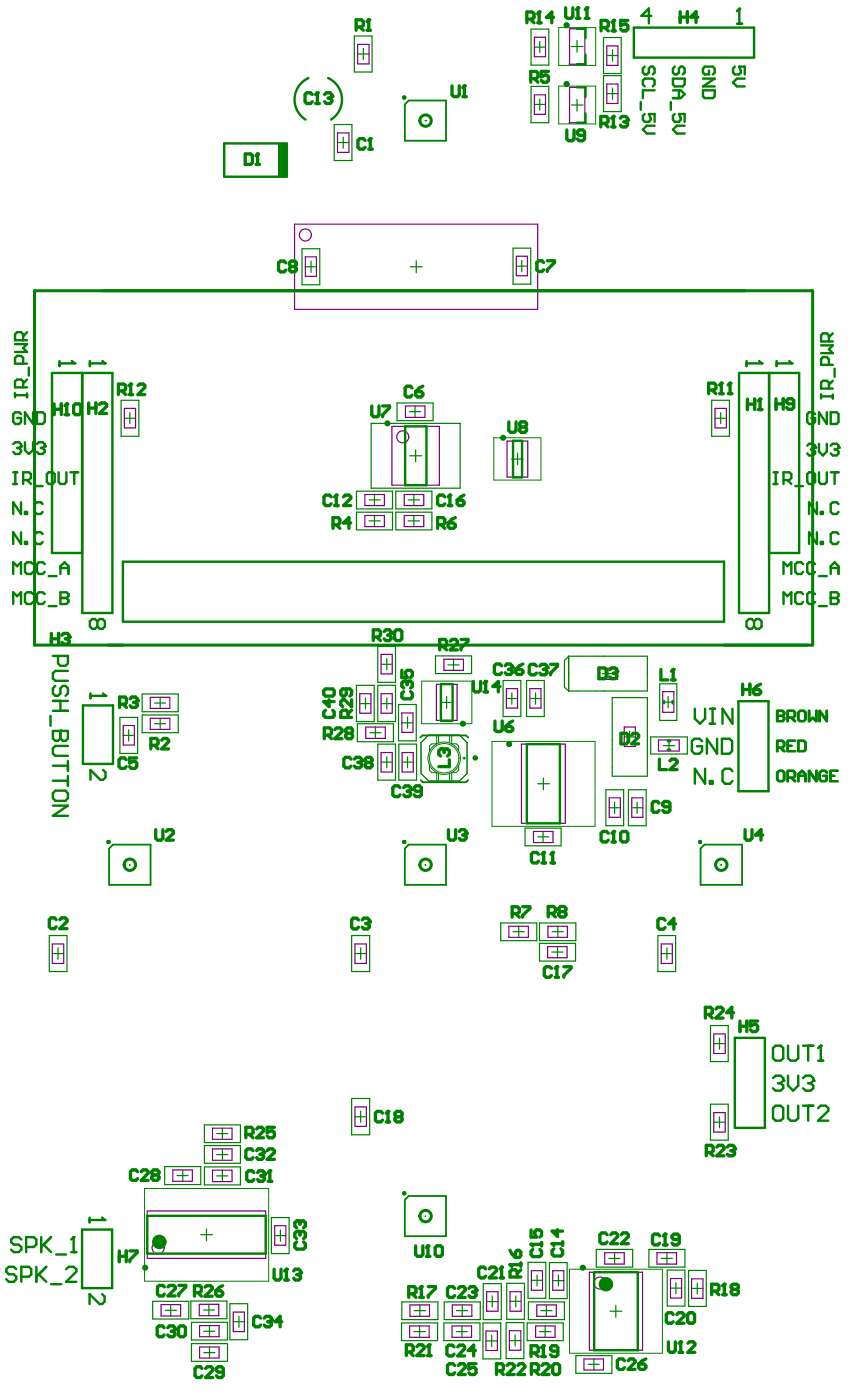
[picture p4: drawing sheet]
<svg xmlns="http://www.w3.org/2000/svg" width="240mm" height="393mm" viewBox="0 0 240 393" stroke-linecap="round" stroke-linejoin="round" font-family="sans-serif">
<g fill="none" stroke="#008000" stroke-width=".34">
<path d="M99.4 10.1h5v10.1h-5zM100.3 15.2h3.2M101.9 13.6v3.2M149 8.2h4.9v10.1h-4.9zM149.9 13.2h3.1M151.4 11.6v3.1M160.3 13.1h3.2M161.9 11.4v3.3M169.3 10.5h4.9v10.1h-4.9zM170.2 15.6h3.1M171.8 14v3.2M93.7 35h5v10.1h-5z"/>
<path d="M96.3 38.5v3.1M149 24.3h4.9v10.2h-4.9zM149.9 29.3h3.1M151.4 27.8v3.1M160.3 29.5h3.2M161.9 27.9v3.3M169.3 21.2h4.9v10.1h-4.9zM170.2 26.3h3.1M171.8 24.7v3.2M94.7 40h3.2M84.7 69.8h5v10.1h-5zM85.6 74.9h3.2"/>
<path d="M87.2 73.3v3.2M115.1 74.9h3.3M116.8 73.2v3.4M143.9 69.7h5v10.1h-5zM144.8 74.7h3.1M146.3 73.1v3.2M34 112.4h4.9v10.1h-4.9zM34.9 117.4h3.1M36.4 115.8v3.1M104.1 118.8h25v18.2h-25zM111.4 113.1h10.1v5h-10.1zM114.8 115.6h3.2"/>
<path d="M116.4 114v3.2M199.6 112.4h5v10.1h-5zM200.5 117.4h3.3M202.1 115.8v3.1M100 137.9h10.1v5h-10.1zM105 138.8v3.1M111 137.9h10.1v5h-10.1zM114.9 127.9h3.4M116.1 138.8v3.1M116.6 126.3v3.3M143.5 128.9h3.3M145.2 127.2v3.3"/>
<path d="M100 143.8h10.1v4.9h-10.1zM103.5 146.2h3.1M103.5 140.3h3.1M105 144.7v3.1M111 143.8h10.1v4.9h-10.1zM114.5 146.2h3.2M114.5 140.3h3.2M116.1 144.7v3.1M39.9 194.8h10.1v5h-10.1zM43.3 197.3h3.1M44.9 195.7v3.2M100 192.4h5v10.2h-5z"/>
<path d="M100.9 197.5h3.1M102.5 195.9v3.1M106 192.4h4.9v10.2h-4.9zM106 181.4h4.9v10.1h-4.9zM106.9 197.5h3.1M106.9 186.5h3.1M108.5 184.9v3.1M108.5 195.9v3.1M111.8 197.8h5v10.2h-5zM122.1 184.1h10.2v5h-10.2zM123.7 197.2h3.3M125.3 195.5v3.4"/>
<path d="M125.6 186.6h3.2M127.2 185v3.2M141.1 191h5v10.1h-5zM142 196.1h3.2M143.6 194.5v3.2M147.7 191h5v10.1h-5zM148.6 196.1h3.1M150.2 194.5v3.2M159.5 184.2h22.1v9.8h-22.1M159.5 184.2v9.8M159.5 184.2l-1.2 1.2v7.5l1.2 1.1M168.9 189.1h3.2"/>
<path d="M170.5 187.6v3.1M171.7 195.8h9.9v22.1h-9.9zM185 192h4.8v10.2h-4.8zM185.9 197.1h3.1M187.4 195.5v3.2M33.6 201.4h5v10.1h-5zM34.6 206.4h3.1M36.1 204.8v3.2M39.9 200.7h10.1v5h-10.1zM43.3 203.2h3.1M44.9 201.6v3.2M100.2 203.2h10.1v5h-10.1z"/>
<path d="M103.8 205.7h3.1M105.3 204.1v3.2M106 208.9h4.9v10.1h-4.9zM106.9 213.9h3.1M108.5 212.4v3.1M111.9 208.9h4.9v10.1h-4.9zM112.7 202.9h3.1M112.8 213.9h3.1M114.3 201.3v3.1M114.3 212.4v3.1M152.4 218.4v3.3M175.1 206.9h3.1"/>
<path d="M176.6 205.3v3.2M182.5 206.9h10.3v4.8h-10.3zM186 209.3h3.3M187.6 207.7v3.1M147.3 232.5h10.1v4.9h-10.1zM150.8 234.9h3.1M150.8 220h3.3M152.3 233.4v3.1M169.9 221.7h5v10.1h-5zM170.9 226.7h3.1M172.4 225.1v3.2M176.3 221.7h4.9v10.1h-4.9z"/>
<path d="M177.2 226.7h3.1M178.7 225.1v3.2M140.4 259.1h10.2v5h-10.2zM151.3 259.1h10.2v5h-10.2zM13.8 262.6h5v10.1h-5zM14.7 267.7h3.2M16.3 266.1v3.2M98.6 262.6h5.1v10.1h-5.1zM99.6 267.7h3.2M101.2 266.1v3.2M143.9 261.5h3.1M145.5 260v3.1"/>
<path d="M151.3 264.8h10.1v5h-10.1zM154.8 267.3h3.1M154.9 261.5h3.1M156.4 265.7v3.2M156.5 260v3.1M184.5 262.6h5v10.1h-5zM185.5 267.7h3.1M187.1 266.1v3.2M199.3 287.9h5v10.1h-5zM200.2 292.9h3.2M201.8 291.4v3.1M57.3 315.8h10.1v4.9h-10.1z"/>
<path d="M60.8 318.2h3.1M62.4 316.7v3.1M98.6 308.4h5.1v10.1h-5.1zM99.6 313.5h3.2M101.2 311.9v3.1M199.3 310h5v10.1h-5zM200.2 315h3.2M201.8 313.5v3.1M46.2 327.5h10.1v5h-10.1zM49.7 330h3.1M51.3 328.4v3.2M57.3 321.6h10.1v4.9h-10.1z"/>
<path d="M57.3 327.6h10.1v5h-10.1zM60.8 330.1h3.1M60.8 324.1h3.1M62.4 322.5v3.2M62.4 328.5v3.2M56.3 346.6h3.3M57.9 345v3.3M76.1 341.8h5v10.1h-5zM77 346.8h3.2M78.7 345.2v3.2M148.1 354.3h5v10.2h-5zM149 359.4h3.2"/>
<path d="M150.6 357.9v3.1M154.1 354.4h5v10.1h-5zM155 359.5h3.1M156.6 357.9v3.1M167.2 350.7h10.2v5h-10.2zM170.8 353.2h3.1M172.4 351.6v3.2M182 350.7h10.1v5h-10.1zM185.5 353.2h3.1M187.1 351.6v3.2M187.1 356.5h5v10.1h-5zM193.1 356.6h5v10.1h-5z"/>
<path d="M42.8 365.3h10.1v5h-10.1zM46.4 367.8h3.1M47.9 366.2v3.2M53.5 365.2h10.1v5h-10.1zM53.7 371.2h10.1v5h-10.1zM53.7 377.2h10.1v4.9h-10.1zM57.1 367.7h3.1M57.2 379.7h3.1M57.2 373.7h3.1M58.6 366.1v3.2M58.8 372.1v3.1M58.8 378.1v3.1"/>
<path d="M64.5 366h5v10.1h-5zM65.4 371h3.1M67 369.5v3.1M112.6 371.4h10.1v4.9h-10.1zM112.7 365.5h10.1v4.9h-10.1zM116.1 373.8h3.2M116.2 367.9h3.2M117.7 372.2v3.2M117.8 366.3v3.2M124.5 371.4h10.1v4.9h-10.1zM124.6 365.5h10.1v4.9h-10.1zM128 373.8h3.1"/>
<path d="M128.1 367.9h3.1M129.6 372.2v3.2M129.7 366.3v3.2M135.5 371.4h4.9v10.1h-4.9zM135.6 360.3h5v10.1h-5zM136.3 376.4h3.2M136.5 365.4h3.2M137.9 374.8v3.2M138.1 363.8v3.1M142 371.3h4.9v10.1h-4.9zM142.1 360.2h5v10.1h-5zM142.9 376.3h3.2"/>
<path d="M143.1 365.3h3.1M144.5 374.7v3.1M144.7 363.8v3.1M147.9 371.4h10.1v4.9h-10.1zM148.2 365.5h10.1v4.9h-10.1zM151.3 373.8h3.2M151.7 367.9h3.2M152.9 372.2v3.2M153.3 366.3v3.2M171.1 368.1h3.3M172.7 366.4v3.4M188.1 361.6h3.1"/>
<path d="M189.6 360.1v3.1M194 361.7h3.2M195.6 360.2v3.1M161.5 380.5h10.1v5h-10.1zM165 383h3.1M166.6 381.5v3.1"/>
</g>
<g fill="none" stroke="#008000" stroke-width=".28">
<path d="M156.7 7.8h10.4v10.6h-10.4zM156.7 24.2h10.4v10.6h-10.4zM138.5 122.9h13.2v11.9h-13.2zM118.3 191.2h14v12h-14zM217.7 200h.6M217.7 199.9h.6M217.7 199.8h.6M217.7 199.7h2.3M217.7 199.6h2.2M217.7 199.5h2.2M217.8 199.5h2M217.8 199.4h1.9"/>
<path d="M218 199.3h1.5M219.3 199.8h.8M219.4 199.9h.8M219.5 200h.7M220.7 200h.5M220.7 199.9h.5M220.7 199.8h.6M220.7 199.7h2.4M220.7 199.6h2.3M220.7 199.5h2.2M220.8 199.5h2M220.8 199.4h1.9"/>
<path d="M220.9 199.3h1.6M222.4 199.8h.7M222.5 199.9h.7M222.5 200h.7M223.7 200h.6M223.7 199.9h.7M223.8 199.8h.8M223.9 199.7h2.1M224 199.6h1.9M224.1 199.5h1.7M224.2 199.5h1.6M224.2 199.4h1.5"/>
<path d="M224.4 199.3h1.1M225.3 199.8h.8M225.4 199.9h.8M225.5 200h.7M226.7 200h.5M226.7 199.9h.5M226.7 199.8h.5M226.7 199.7h.5M226.7 199.6h.5M226.7 199.5h.5M226.8 199.4h.4M226.9 199.3h.1"/>
<path d="M228.7 200h.5M228.7 199.9h.5M228.7 199.8h.5M228.7 199.7h.5M228.7 199.6h.5M228.7 199.5h.5M228.8 199.4h.4M229 199.3h.1M229.6 200h.9M229.6 199.9h.9M229.6 199.8h.8M229.6 199.7h.7"/>
<path d="M229.6 199.6h.7M229.6 199.5h.6M229.6 199.5h.5M229.7 199.4h.4M229.9 199.3h.1M231.7 200h.5M231.7 199.9h.5M231.7 199.8h.5M231.7 199.7h.5M231.7 199.6h.5M231.7 199.5h.5M231.7 199.4h.5"/>
<path d="M231.9 199.3h.1M118.1 208.5l2.1-2.1h8.7l2.1 2.1v8.6l-2.1 2.1h-8.7l-2.1-2.1zM120.5 214.9v1.3l.6 .7h1.5M122.5 206.4v2.4M122.5 216.8v2.4M122.6 208.8h-1.5l-.6 .6v1.4M123 206.4v2.1M123 217.1v2.1M126.1 206.4v2.1M126.1 217.1v2.1M126.5 208.8h1.5l.6 .6v1.4M126.7 206.4v2.4"/>
<path d="M126.7 216.8v2.4M128.6 214.9v1.3l-.6 .7h-1.4M138 208.1h28.9v23.9h-28.9zM217.7 216.9h.7M217.7 208.8h.6M217.7 208.1h2.3M217.7 218.9h.8M217.7 218.8h.7M217.7 218.7h.6M217.7 218.6h.6M217.7 218.5h.6M217.7 218.4h.6"/>
<path d="M217.7 218.3h.6M217.7 218.2h.6M217.7 218.1h.6M217.7 218h.6M217.7 217.9h.6M217.7 217.8h.6M217.7 217.7h.6M217.7 217.6h.6M217.7 217.5h.6M217.7 217.4h.6M217.7 217.3h.6M217.7 217.2h.6"/>
<path d="M217.7 217.1h.6M217.7 217h.6M217.7 211h.6M217.7 210.9h.6M217.7 210.8h.6M217.7 210.7h.6M217.7 210.6h.6M217.7 210.5h.6M217.7 210.3h.6M217.7 210.2h.6M217.7 210.1h.6M217.7 209.6h.6"/>
<path d="M217.7 209.5h.6M217.7 209.4h.6M217.7 209.3h.6M217.7 209.2h.6M217.7 209.1h.6M217.7 209h.6M217.7 208.9h.6M217.7 208.7h.6M217.7 208.6h.6M217.7 208.5h.6M217.7 208.4h.6M217.7 208.3h.6"/>
<path d="M217.7 208.2h.6M217.7 202.1h.6M217.7 202h.6M217.7 201.9h.6M217.7 201.8h.6M217.7 201.7h.6M217.7 201.6h.6M217.7 201.5h.6M217.7 201.4h.6M217.7 201.3h.6M217.7 201.2h.6M217.7 200.6h.6"/>
<path d="M217.7 200.5h.6M217.7 200.4h.6M217.7 200.3h.6M217.7 200.2h.6M217.7 200.1h.6M217.7 210.1h1.9M217.7 210h2M217.7 209.9h2.1M217.7 209.8h2.2M217.7 209.7h2.2M217.7 209.6h2.3M217.7 208h2.2"/>
<path d="M217.7 202.6h2M217.7 202.5h2.1M217.7 202.4h2.2M217.7 202.3h2.2M217.7 202.2h2.3M217.7 201.1h2.3M217.7 201.1h2.2M217.7 201h2.2M217.7 200.9h2.2M217.7 200.8h2.3M217.7 200.7h2.4M217.7 210.4h.6"/>
<path d="M217.8 219h.8M217.8 216.8h.7M217.8 216.7h.8M217.8 211.1h.5M217.8 207.9h2M217.8 207.8h1.9M217.8 202.7h1.9M217.9 216.6h.8M217.9 219.1h2.2M218 219.2h2M218 216.5h2M218 207.7h1.5"/>
<path d="M218.1 219.2h1.8M218.1 216.5h1.8M218.2 219.3h1.7M218.2 216.4h1.7M218.3 219.4h1.5M218.3 216.3h1.5M218.3 219.5h1.4M218.3 216.2h1.4M218.5 216.1h1M218.8 210.1h.8M218.9 210.2h.8M219 210.3h.8"/>
<path d="M219.1 210.4h.8M219.2 210.5h.7M219.3 210.6h.7M219.3 216.6h.8M219.3 210.7h.8M219.3 208.2h.8M219.3 201.2h.8M219.4 219h.8M219.4 216.7h.8M219.4 210.7h.8M219.4 209.6h.7M219.4 208.3h.8"/>
<path d="M219.4 202.1h.7M219.4 201.3h.8M219.4 200.6h.8M219.5 218.9h.7M219.5 216.8h.7M219.5 210.8h.7M219.5 209.5h.7M219.5 208.4h.7M219.5 202.1h.7M219.5 201.4h.7M219.5 200.5h.7M219.6 216.9h.6"/>
<path d="M219.6 218.8h.6M219.6 210.9h.6M219.6 209.4h.6M219.6 208.5h.6M219.6 202h.6M219.6 201.5h.6M219.6 200h.6M219.7 208.8h.5M219.7 218.7h.5M219.7 218.6h.5M219.7 218.5h.5M219.7 218.4h.5"/>
<path d="M219.7 218.3h.5M219.7 218.2h.5M219.7 218.1h.5M219.7 218h.5M219.7 217.9h.5M219.7 217.8h.5M219.7 217.7h.5M219.7 217.6h.5M219.7 217.5h.5M219.7 217.4h.5M219.7 217.3h.5M219.7 217.2h.5"/>
<path d="M219.7 217.1h.5M219.7 217h.5M219.7 211h.5M219.7 209.3h.5M219.7 209.2h.5M219.7 209.1h.5M219.7 209h.5M219.7 208.9h.5M219.7 208.7h.5M219.7 208.6h.5M219.7 208.5h.5M219.7 201.9h.5"/>
<path d="M219.7 201.8h.5M219.7 201.7h.5M219.7 201.6h.5M219.7 200.5h.5M219.7 200.4h.5M219.7 200.3h.5M219.7 200.2h.5M219.7 200.1h.5M219.8 211.1h.4M220.7 219.2h.5M220.7 216.9h.5M220.7 208.8h.5"/>
<path d="M220.7 208.1h2.4M220.7 219h.5M220.7 218.9h.5M220.7 218.8h.5M220.7 218.7h.5M220.7 218.6h.6M220.7 218.5h2M220.7 218.4h2.1M220.7 218.3h2.2M220.7 218.2h2.3M220.7 218.1h2.4M220.7 218h.5"/>
<path d="M220.7 217.9h.5M220.7 217.8h.5M220.7 217.7h.5M220.7 217.6h.5M220.7 217.5h.5M220.7 217.4h.5M220.7 217.3h.5M220.7 217.2h.5M220.7 217.1h.5M220.7 217h.5M220.7 216.8h.5M220.7 216.7h.5"/>
<path d="M220.7 216.6h.6M220.7 211h2.5M220.7 210.9h2.5M220.7 210.8h2.5M220.7 210.7h2.5M220.7 210.7h2.4M220.7 210.6h.5M220.7 210.5h.5M220.7 210.3h.5M220.7 210.2h.5M220.7 210.1h.5M220.7 209.6h1.4"/>
<path d="M220.7 209.5h1.5M220.7 209.4h1.5M220.7 209.3h1.5M220.7 209.2h1.5M220.7 209.1h1.3M220.7 209.1h.5M220.7 209h.5M220.7 208.9h.5M220.7 208.7h.5M220.7 208.6h.5M220.7 208.5h.5M220.7 208.4h.5"/>
<path d="M220.7 208.3h.5M220.7 208.2h.6M220.7 202.1h.5M220.7 202h.5M220.7 201.9h.5M220.7 201.8h.5M220.7 201.7h.6M220.7 201.6h1.9M220.7 201.6h2M220.7 201.5h2.1M220.7 201.4h2.2M220.7 201.3h2.3"/>
<path d="M220.7 201.2h2.4M220.7 200.6h.5M220.7 200.5h.5M220.7 200.4h.5M220.7 200.3h.5M220.7 200.2h.5M220.7 200.1h.5M220.7 219.4h.5M220.7 219.3h.5M220.7 219.1h.5M220.7 216.5h2.4M220.7 216.5h2.3"/>
<path d="M220.7 216.4h2.2M220.7 210h.5M220.7 209.9h.5M220.7 209.8h.5M220.7 209.7h.5M220.7 209.6h.6M220.7 208h2.5M220.7 202.6h.5M220.7 202.5h.5M220.7 202.4h.5M220.7 202.3h.5M220.7 202.2h.5"/>
<path d="M220.7 201.1h.5M220.7 201h.5M220.7 200.9h.5M220.7 200.8h.5M220.7 200.7h.5M220.7 210.4h.5M220.8 211.1h2.4M220.8 219.5h.4M220.8 216.3h2M220.8 216.2h1.9M220.8 207.9h2.4M220.8 207.8h2.4"/>
<path d="M220.8 202.7h.3M220.9 216.1h1.6M220.9 207.7h2.2M221.9 218.6h.7M221.9 201.7h.7M222 218.7h.7M222 201.8h.7M222 218.7h.8M222 201.9h.8M222.1 218.8h.8M222.1 202h.8M222.2 218.9h.8"/>
<path d="M222.2 202.1h.8M222.3 219h.8M222.3 202.1h.8M222.4 216.6h.7M222.4 219.1h.7M222.4 202.2h.7M222.5 218h.7M222.5 216.7h.7M222.5 219.2h.7M222.5 202.3h.7M222.5 201.1h.6M222.5 217.9h.7"/>
<path d="M222.5 216.8h.7M222.5 202.4h.7M222.5 201.1h.7M222.6 216.9h.6M222.6 217.8h.6M222.6 200h.6M222.6 219.3h.6M222.6 202.5h.6M222.6 201h.6M222.7 217.7h.5M222.7 217.6h.5M222.7 217.5h.5"/>
<path d="M222.7 217.4h.5M222.7 217.3h.5M222.7 217.2h.5M222.7 217.1h.5M222.7 217h.5M222.7 200.6h.5M222.7 200.5h.5M222.7 200.4h.5M222.7 200.3h.5M222.7 200.2h.5M222.7 200.1h.5M222.7 219.4h.5"/>
<path d="M222.7 202.6h.5M222.7 200.9h.5M222.7 200.8h.5M222.7 200.7h.5M222.8 219.5h.4M222.8 202.7h.3M223.6 219.2h.6M223.6 208.8h.6M223.6 208.1h2.4M223.6 219h.6M223.6 218.9h.6M223.6 218.8h.6"/>
<path d="M223.6 218.7h.6M223.6 218.6h.6M223.6 218.5h.6M223.6 218.4h.6M223.6 218.3h.6M223.6 218.2h.6M223.6 218.1h.6M223.6 218h2.6M223.6 217.9h2.6M223.6 217.8h2.6M223.6 217.7h2.6M223.6 217.6h2.6"/>
<path d="M223.6 217.5h.6M223.6 217.4h.7M223.6 217.3h.8M223.6 211h2.2M223.6 210.9h2.2M223.6 210.8h2.3M223.6 210.7h2.4M223.6 210.7h2.5M223.6 210.6h.6M223.6 210.5h.6M223.6 210.3h.6M223.6 210.2h.6"/>
<path d="M223.6 210.1h.6M223.6 209.6h.6M223.6 209.5h.6M223.6 209.4h.6M223.6 209.3h.6M223.6 209.2h.6M223.6 209.1h.6M223.6 209h.6M223.6 208.9h.6M223.6 208.7h.6M223.6 208.6h.6M223.6 208.5h.6"/>
<path d="M223.6 208.4h.6M223.6 208.3h.6M223.6 208.2h.6M223.6 202.1h.8M223.6 202h.7M223.6 201.9h.6M223.6 201.8h.6M223.6 201.7h.6M223.6 201.6h.6M223.6 201.5h.6M223.6 201.4h.6M223.6 201.3h.6"/>
<path d="M223.6 201.2h.6M223.6 200.6h.6M223.6 200.5h.6M223.6 200.4h.6M223.6 200.3h.6M223.6 200.2h.6M223.6 200.1h.6M223.6 200h.6M223.6 219.4h.6M223.6 219.3h.6M223.6 219.1h.6M223.6 210h.6"/>
<path d="M223.6 209.9h.6M223.6 209.8h.6M223.6 209.7h.6M223.6 208h2.3M223.6 208h2.2M223.6 201.1h.6M223.6 201h.6M223.6 200.9h.6M223.6 200.8h.6M223.6 200.7h.6M223.6 210.4h.6M223.7 217.2h.8"/>
<path d="M223.7 211.1h2M223.7 202.1h.8M223.7 219.5h.5M223.7 207.9h2.1M223.7 207.8h2M223.8 207.7h1.7M223.8 202.2h2.2M223.8 217.1h.8M223.9 217.1h.8M223.9 202.3h2M224 217h.7M224 202.4h1.8"/>
<path d="M224.1 216.9h.7M224.1 202.5h1.7M224.2 216.8h.7M224.2 202.6h1.5M224.2 216.7h1.5M224.2 202.7h1.4M224.3 216.6h1.3M224.4 216.5h1.1M224.5 216.5h.9M224.6 216.4h.7M224.7 216.3h.5M224.7 216.2h.5"/>
<path d="M224.9 216.1h.1M225 216.8h.8M225.1 216.9h.7M225.2 217h.7M225.2 217.1h.8M225.3 208.2h.8M225.3 217.1h.8M225.4 217.2h.8M225.4 210.6h.8M225.4 208.3h.8M225.4 202.1h.7M225.5 217.3h.7"/>
<path d="M225.5 210.5h.7M225.5 208.4h.7M225.5 202.1h.7M225.6 217.4h.6M225.6 208.5h.6M225.6 202h.6M225.6 200h.6M225.6 210.4h.6M225.7 219.2h.5M225.7 208.8h.5M225.7 219h.5M225.7 218.9h.5"/>
<path d="M225.7 218.8h.5M225.7 218.7h.5M225.7 218.6h.5M225.7 218.5h.5M225.7 218.4h.5M225.7 218.3h.5M225.7 218.2h.5M225.7 218.1h.5M225.7 217.5h.5M225.7 210.3h.5M225.7 210.2h.5M225.7 210.1h.5"/>
<path d="M225.7 209.6h.5M225.7 209.5h.5M225.7 209.4h.5M225.7 209.3h.5M225.7 209.2h.5M225.7 209.1h.5M225.7 209h.5M225.7 208.9h.5M225.7 208.7h.5M225.7 208.6h.5M225.7 208.5h.5M225.7 201.9h.5"/>
<path d="M225.7 201.8h.5M225.7 201.7h.5M225.7 201.6h.5M225.7 201.5h.5M225.7 201.4h.5M225.7 201.3h.5M225.7 201.2h.5M225.7 200.6h.5M225.7 200.5h.5M225.7 200.4h.5M225.7 200.3h.5M225.7 200.2h.5"/>
<path d="M225.7 200.1h.5M225.7 219.4h.5M225.7 219.3h.5M225.7 219.1h.5M225.7 210h.5M225.7 209.9h.5M225.7 209.8h.5M225.7 209.7h.5M225.7 201.1h.5M225.7 201h.5M225.7 200.9h.5M225.7 200.8h.5"/>
<path d="M225.7 200.7h.5M225.8 219.5h.4M226.7 219.2h.5M226.7 216.9h.9M226.7 219h.5M226.7 218.9h.5M226.7 218.8h.5M226.7 218.7h.5M226.7 218.6h.5M226.7 218.5h.5M226.7 218.4h.5M226.7 218.3h.5"/>
<path d="M226.7 218.2h.5M226.7 218.1h.5M226.7 218h.5M226.7 217.9h.5M226.7 217.8h.5M226.7 217.7h.5M226.7 217.6h.5M226.7 217.5h.5M226.7 217.4h.5M226.7 217.3h.5M226.7 217.2h1.2M226.7 217.1h1.1"/>
<path d="M226.7 217h1M226.7 216.8h.8M226.7 216.7h.8M226.7 216.6h.7M226.7 202.1h.9M226.7 202.1h1M226.7 202h1.1M226.7 201.9h1.2M226.7 201.8h.5M226.7 201.7h.5M226.7 201.6h.5M226.7 201.5h.5"/>
<path d="M226.7 201.4h.5M226.7 201.3h.5M226.7 201.2h.5M226.7 200.6h.5M226.7 200.5h.5M226.7 200.4h.5M226.7 200.3h.5M226.7 200.2h.5M226.7 200.1h.5M226.7 219.4h.5M226.7 219.3h.5M226.7 219.1h.5"/>
<path d="M226.7 216.5h.7M226.7 216.4h.6M226.7 216.3h.5M226.7 202.6h.5M226.7 202.5h.6M226.7 202.4h.7M226.7 202.3h.7M226.7 202.2h.8M226.7 201.1h.5M226.7 201h.5M226.7 200.9h.5M226.7 200.8h.5"/>
<path d="M226.7 200.7h.5M226.8 219.5h.4M226.8 216.2h.4M226.8 202.7h.3M226.9 216.1h.1M227.3 217.3h.6M227.3 201.8h1.9M227.4 217.4h.5M227.4 201.7h1.2M227.4 217.6h.7M227.4 217.5h.6M227.4 201.6h1.1"/>
<path d="M227.5 217.6h.6M227.5 201.6h1M227.6 217.8h.7M227.6 217.7h.6M227.6 201.5h.8M227.7 217.9h.6M227.7 201.4h.6M227.8 218.1h.7M227.8 218h.6M227.8 201.3h.4M227.9 218.1h.6M227.9 218.3h.7"/>
<path d="M227.9 218.2h.6M227.9 201.2h.1M228 218.4h.6M228 201.9h1.2M228.1 218.6h1.1M228.1 218.5h1.1M228.1 202h1.1M228.2 218.7h1M228.2 202.1h1M228.3 218.7h.9M228.3 202.1h.9M228.4 218.9h.8"/>
<path d="M228.4 218.8h.8M228.4 202.2h.8M228.5 219h.7M228.5 202.3h.7M228.5 219.2h.7M228.5 219.1h.7M228.5 202.4h.7M228.6 219.2h.6M228.6 202.5h.6M228.7 216.9h.5M228.7 218.4h.5M228.7 218.3h.5"/>
<path d="M228.7 218.2h.5M228.7 218.1h.5M228.7 218h.5M228.7 217.9h.5M228.7 217.8h.5M228.7 217.7h.5M228.7 217.6h.5M228.7 217.5h.5M228.7 217.4h.5M228.7 217.3h.5M228.7 217.2h.5M228.7 217.1h.5"/>
<path d="M228.7 217h.5M228.7 216.8h.5M228.7 216.7h.5M228.7 216.6h.5M228.7 201.7h.5M228.7 201.6h.5M228.7 201.5h.5M228.7 201.4h.5M228.7 201.3h.5M228.7 201.2h.5M228.7 200.6h.5M228.7 200.5h.5"/>
<path d="M228.7 200.4h.5M228.7 200.3h.5M228.7 200.2h.5M228.7 200.1h.5M228.7 219.4h.5M228.7 219.3h.5M228.7 216.5h.5M228.7 216.4h.5M228.7 216.3h.5M228.7 202.6h.5M228.7 201.1h.5M228.7 201h.5"/>
<path d="M228.7 200.9h.5M228.7 200.8h.5M228.7 200.7h.5M228.8 219.5h.4M228.8 216.2h.4M228.8 202.7h.3M229 216.1h.1M229.6 216.9h.7M229.6 218.9h.8M229.6 218.8h.7M229.6 218.7h.6M229.6 218.7h.5"/>
<path d="M229.6 218.6h.5M229.6 218.5h.5M229.6 218.4h.5M229.6 218.3h.5M229.6 218.2h.5M229.6 218.1h.5M229.6 218h.5M229.6 217.9h.5M229.6 217.8h.5M229.6 217.7h.5M229.6 217.6h.5M229.6 217.5h.5"/>
<path d="M229.6 217.4h.5M229.6 217.3h.5M229.6 217.2h.5M229.6 217.1h.5M229.6 217h.6M229.6 216.8h.8M229.6 202.1h.5M229.6 202h.5M229.6 201.9h.5M229.6 201.8h.5M229.6 201.7h.5M229.6 201.6h.5"/>
<path d="M229.6 201.5h.5M229.6 201.4h.5M229.6 201.3h.5M229.6 201.2h.5M229.6 200.6h.5M229.6 200.5h.5M229.6 200.4h1.2M229.6 200.3h1.1M229.6 200.2h1M229.6 200.1h1M229.6 200h1M229.6 202.6h.5"/>
<path d="M229.6 202.5h.5M229.6 202.4h.5M229.6 202.3h.5M229.6 202.2h.5M229.6 201.1h.5M229.6 201h.5M229.6 200.9h.5M229.6 200.8h.5M229.6 200.7h.5M229.7 219h.8M229.7 216.7h.8M229.7 202.7h.4"/>
<path d="M229.8 216.6h.8M229.8 219.1h2.3M229.9 219.2h2.1M229.9 216.5h2.1M230 219.2h1.9M230 216.5h1.9M230.1 219.3h1.7M230.1 216.4h1.7M230.1 219.4h1.6M230.1 216.3h1.6M230.2 200.5h.7M230.2 219.5h1.5"/>
<path d="M230.2 216.2h1.5M230.3 200.5h.6M230.4 200.6h.6M230.4 216.1h1.1M230.4 200.7h.7M230.5 200.8h.6M230.6 201h.6M230.6 200.9h.5M230.6 217.9h1.6M230.6 217.8h1.6M230.6 217.7h1.6M230.6 201.1h.6"/>
<path d="M230.7 218h1.5M230.7 217.6h1.5M230.7 201.2h.7M230.7 201.1h.6M230.8 201.3h.6M230.9 217.6h1.1M230.9 201.5h.7M230.9 201.4h.6M231 201.6h.6M231.1 201.7h1.1M231.1 201.6h1.1M231.1 201.8h1.1"/>
<path d="M231.2 202h1M231.2 201.9h1M231.3 216.6h.8M231.3 202.1h.9M231.4 219h.8M231.4 216.7h.8M231.4 202.1h.8M231.5 218.9h.7M231.5 216.8h.7M231.5 202.3h.7M231.5 202.2h.7M231.6 216.9h.6"/>
<path d="M231.6 218.8h.6M231.6 202.4h.6M231.7 218.7h.5M231.7 218.6h.5M231.7 218.5h.5M231.7 218.4h.5M231.7 218.3h.5M231.7 218.2h.5M231.7 218.1h.5M231.7 217h.5M231.7 201.6h.5M231.7 201.5h.5"/>
<path d="M231.7 201.4h.5M231.7 201.3h.5M231.7 201.2h.5M231.7 200.6h.5M231.7 200.5h.5M231.7 200.4h.5M231.7 200.3h.5M231.7 200.2h.5M231.7 200.1h.5M231.7 202.6h.5M231.7 202.5h.5M231.7 201.1h.5"/>
<path d="M231.7 201h.5M231.7 200.9h.5M231.7 200.8h.5M231.7 200.7h.5M231.7 217.1h.5M231.7 202.7h.4M232.7 219.2h2.4M232.7 216.9h.5M232.7 219h.5M232.7 218.9h.5M232.7 218.8h.5M232.7 218.7h.5"/>
<path d="M232.7 218.6h.5M232.7 218.5h.5M232.7 218.4h.5M232.7 218.3h.5M232.7 218.2h.5M232.7 218.1h.5M232.7 218.1h.6M232.7 218h1.5M232.7 217.9h1.5M232.7 217.8h1.5M232.7 217.7h1.5M232.7 217.6h1.5"/>
<path d="M232.7 217.6h1.3M232.7 217.5h.5M232.7 217.4h.5M232.7 217.3h.5M232.7 217.2h.5M232.7 217.1h.5M232.7 217h.5M232.7 216.8h.5M232.7 216.7h.5M232.7 216.6h.6M232.7 219.4h2.4M232.7 219.3h2.4"/>
<path d="M232.7 219.1h2.2M232.7 216.5h2.4M232.7 216.4h2.4M232.7 216.3h2.4M232.8 219.5h2.3M232.8 216.2h2.3M232.9 216.1h2M40.5 333.6h34.9v26.1h-34.9zM159.7 356.3h26.1v23.6h-26.1z"/>
<circle cx="124.6" cy="212.8" r="4.1"/>
<circle cx="124.6" cy="212.8" r="4.6"/>
<circle cx="130.2" cy="212.8" r=".25"/>
</g>
<g fill="none" stroke="#800080" stroke-width=".34">
<path d="M100.3 12.5h3.2v5.4h-3.2zM149.9 10.4h3.1v5.5h-3.1zM159.6 18h4.6M159.7 18v-9.9h4.3v9.9M170.2 12.9h3.1v5.5h-3.1zM94.7 37.3h3.2v5.5h-3.2zM149.9 26.6h3.1v5.5h-3.1zM159.6 34.5h4.6M159.7 34.5v-10h4.3v10M170.2 23.6h3.1v5.5h-3.1zM82.6 62.9h68.2v23.9h-68.2zM85.6 72.1h3.2v5.5h-3.2z"/>
<path d="M144.8 71.9h3.1v5.5h-3.1zM34.9 114.6h3.1v5.5h-3.1zM109.9 119.7h13.3v16.5h-13.3zM113.7 114h5.5v3.2h-5.5zM200.5 114.6h3.3v5.5h-3.3zM102.3 138.8h5.5v3.1h-5.5zM113.4 138.8h5.5v3.1h-5.5zM142.2 123.8h5.8v10.1h-5.8zM102.3 144.7h5.5v3.1h-5.5zM113.4 144.7h5.5v3.1h-5.5zM42.1 195.7h5.5v3.2h-5.5zM100.9 194.7h3.1v5.5h-3.1z"/>
<path d="M106.9 194.7h3.1v5.5h-3.1zM106.9 183.7h3.1v5.5h-3.1zM122.4 192.1h5.8v10.1h-5.8zM124.5 185h5.5v3.2h-5.5zM142 193.3h3.2v5.5h-3.2zM148.6 193.3h3.1v5.5h-3.1zM167.8 187.6h5.4v3.1h-5.4zM185.9 194.1h3.1v5.9h-3.1zM34.6 203.7h3.1v5.4h-3.1zM42.1 201.6h5.5v3.2h-5.5zM102.6 204.1h5.5v3.2h-5.5zM106.9 211.2h3.1v5.5h-3.1z"/>
<path d="M112.7 200.1h3.1v5.5h-3.1zM112.8 211.2h3.1v5.5h-3.1zM146.3 208.9h12.3v22.2h-12.3zM175.1 204.1h3.1v5.5h-3.1zM184.7 207.7h5.8v3.1h-5.8zM149.6 233.4h5.5v3.1h-5.5zM170.9 224h3.1v5.4h-3.1zM177.2 224h3.1v5.4h-3.1zM14.7 265h3.2v5.5h-3.2zM99.6 265h3.2v5.5h-3.2zM142.7 260h5.5v3.1h-5.5zM153.6 265.7h5.5v3.2h-5.5z"/>
<path d="M153.7 260h5.5v3.1h-5.5zM185.5 265h3.1v5.5h-3.1zM200.2 290.2h3.2v5.5h-3.2zM59.6 316.7h5.5v3.1h-5.5zM99.6 310.7h3.2v5.5h-3.2zM200.2 312.3h3.2v5.5h-3.2zM41.3 339.9h33.2v13.3h-33.2zM48.5 328.4h5.5v3.2h-5.5zM59.6 322.5h5.5v3.2h-5.5zM59.6 328.5h5.5v3.2h-5.5zM77 344.1h3.2v5.4h-3.2zM149 356.7h3.2v5.5h-3.2z"/>
<path d="M155 356.7h3.1v5.5h-3.1zM165.3 357.1h14.9v21.9h-14.9zM169.6 351.6h5.5v3.2h-5.5zM184.3 351.6h5.5v3.2h-5.5zM188.1 358.9h3.1v5.5h-3.1zM194 359h3.2v5.5h-3.2zM45.2 366.2h5.5v3.2h-5.5zM55.9 366.1h5.5v3.2h-5.5zM56 372.1h5.5v3.1h-5.5zM56 378.1h5.5v3.1h-5.5zM65.4 368.3h3.1v5.5h-3.1zM114.9 372.2h5.5v3.2h-5.5z"/>
<path d="M115 366.3h5.5v3.2h-5.5zM126.8 372.2h5.5v3.2h-5.5zM126.9 366.3h5.4v3.2h-5.4zM136.3 373.6h3.2v5.5h-3.2zM136.5 362.6h3.2v5.5h-3.2zM142.9 373.5h3.2v5.5h-3.2zM143.1 362.6h3.1v5.5h-3.1zM150.2 372.2h5.5v3.2h-5.5zM150.6 366.3h5.4v3.2h-5.4zM163.8 381.5h5.5v3.1h-5.5z"/>
<circle cx="85.6" cy="66" r="1.69"/>
<circle cx="113" cy="122.6" r="1.69"/>
<circle cx="44.3" cy="350.3" r="1.69"/>
<circle cx="168.3" cy="360.2" r="1.69"/>
</g>
<path d="M113.6 29.3l1-1.1h10.5v11.3h-11.5zM117.9 207l.6-.6h12.2l.6 .6M118 219l.6 .6h12.1l.6-.6M30.6 238.2l1.1-1.1h10.5v11.3h-11.6zM113.6 238.2l1-1.1h10.5v11.3h-11.5zM196.5 238.2l1.1-1.1h10.5v11.3h-11.6zM113.6 336.8l1-1.1h10.5v11.3h-11.5z" fill="none" stroke="#008000" stroke-width=".51"/>
<g fill="none" stroke="#008000" stroke-width=".67">
<path d="M161.9 8.1h2.3v2.6M164.2 15.3v2.7h-2.3M177.8 7.8h33.7v8.4h-33.7zM161.9 24.5h2.3v2.7M164.2 31.8v2.7h-2.3M80.5 40.3h-17.6v9.3h17.6M14.6 104.7h8.4v50.5h-8.4zM23.1 104.7h8.4v67.4h-8.4zM113.6 119.7h6v16.5h-6zM215.7 104.7v67.4h-8.4v-67.4h16.9v50.5h-8.5M143.9 123.7h2.5v10.3h-2.5zM34.5 157.7h168.6v16.8h-168.6z"/>
<path d="M23.3 198h8.4v16.4h-8.4zM123.7 192h3.3v10.3h-3.3zM186.2 196.8v.6M188.7 196.8v.6M207.1 196.8h8.5v25.3h-8.5zM147.8 208.9h9.2v22.2h-9.2zM187.3 208h.7M187.3 210.5h.7M206.1 291.3h8.4v25.3h-8.4zM23 345.2h8.4v16.4h-8.4zM41.3 341.3h33.2v10.6h-33.2zM166.7 357.1h12.2v21.9h-12.2z"/>
</g>
<path d="M9.7 81.6h218.2v99.5h-218.2z" fill="none" stroke="#008000" stroke-width=".84"/>
<path d="M78.1 40.3h2.7v9.3h-2.7z" fill-rule="evenodd" fill="#008000"/>
<path d="M25.1 341.8v1.3M25.1 342.5h4.2" fill="none" stroke="#008000" stroke-width=".67"/>
<circle cx="29.3" cy="342.5" r=".34" fill="#008000"/>
<path d="M25.4 194.6v1.4M25.4 195.3h4.2M28.7 341.8l.6 .7" fill="none" stroke="#008000" stroke-width=".67"/>
<circle cx="29.6" cy="195.3" r=".34" fill="#008000"/>
<path d="M28.9 194.6l.7 .7" fill="none" stroke="#008000" stroke-width=".67"/>
<path d="M36.4 242.7h.1M119.3 242.8h.1M119.4 341.4h.1" fill="none" stroke="#008000" stroke-width=".34"/>
<path d="M113.3 334.9l.2 .2z" fill="none" stroke="#008000" stroke-width="1"/>
<circle cx="119.4" cy="33.9" r=".17" fill="#008000"/>
<path d="M119.3 33.9h.1" fill="none" stroke="#008000" stroke-width=".34"/>
<circle cx="119.3" cy="33.9" r=".17" fill="#008000"/>
<path d="M119.3 33.9h.1M202.3 242.7h.1" fill="none" stroke="#008000" stroke-width=".34"/>
<path d="M182.7 4.5h-2.8l2.1-2.1v4.2M206.7 6.7h1.4M207.4 2.4v4.3" fill="none" stroke="#008000" stroke-width=".67"/>
<circle cx="207.4" cy="2.4" r=".34" fill="#008000"/>
<g fill="none" stroke="#008000" stroke-width=".67">
<path d="M207.4 2.4l-.7 .7M4.2 96.6h3.4l-1.1 1.1 1.1 1.1h-3.4M6.5 95.5v-1.7l-.6-.6h-1.1l-.6 .6v1.7h3.4M7.6 93.2l-1.1 1.2M4.2 110.4v1.1M4.2 110.9h3.4M6.5 102.1v-1.6l-.6-.6h-1.1l-.6 .6v1.6h3.4M6.5 108.7v-1.6l-.6-.6h-1.1l-.6 .6v1.6h3.4M7.6 110.4v1.1M7.6 106.5l-1.1 1.1M8.1 103.2v2.3M25.2 101.3v1.5"/>
<path d="M25.2 102h4.2M27.3 174.4l.7-.6h.7l.7 .6v1.5l-.7 .6h-.7l-.7-.6M27.3 174.4l-.7-.6h-.7l-.7 .6v1.5l.7 .6h.7l.7-.6M27.3 174.4v1.5M28.9 216.1l.7 .7v1.4l-.7 .7h-.7l-2.8-2.8v2.8M28.7 363.3l.6 .6v1.5l-.6 .7h-.8l-2.8-2.8v2.8"/>
</g>
<circle cx="29.4" cy="102" r=".34" fill="#008000"/>
<path d="M28.7 101.3l.7 .7" fill="none" stroke="#008000" stroke-width=".67"/>
<path d="M113.3 27.3l.2 .2zM113.3 236.3l.2 .1zM196.3 236.3l.1 .1z" fill="none" stroke="#008000" stroke-width="1"/>
<path d="M113.2 194.1l-.5 .5v1.1l.5 .5h2l.5-.5v-1.1l-.5-.5M113.7 191.2h-.5l-.5 .5v.9l.5 .5" fill="none" stroke="#008000" stroke-width=".93"/>
<circle cx="113.7" cy="191.2" r=".46" fill="#008000"/>
<path d="M14.4 177.8v3M14.4 179.3h2M16.4 177.8v3M17.4 178.3l.5-.5h1l.5 .5v.5M112.7 188.2v2h1.5l-.5-1v-.5l.5-.5h1l.5 .5v1l-.5 .5M113.7 191.2l.5 .5M114.2 191.7v.5M114.2 191.7l.4-.5h.6l.5 .5v.9l-.5 .5" fill="none" stroke="#008000" stroke-width=".93"/>
<path d="M180.8 18.7l-.5 .6v1.1l.5 .5h.6l.6-.5v-1.1l.5-.6h.6l.5 .6v1.1l-.5 .5M179.7 28.6v2.2M180.8 24.3l-.5-.6v-1.1l.5-.5h2.3l.5 .5v1.1l-.5 .6M180.8 32l-.5 .5v1.1l.5 .6h1.2l.5-.6v-.5l-.5-1.1h1.6v2.2M183.6 25.4h-3.3v2.1M183.6 35.3h-2.2l-1.1 1.1 1.1 1.1h2.2" fill="none" stroke="#008000" stroke-width=".67"/>
<circle cx="19.4" cy="178.8" r=".46" fill="#008000"/>
<path d="M68.8 43.2h1.5l.5 .5v2l-.5 .5h-1.5zM71.8 46.2h1M72.2 43.2v3M18.4 179.3h.5M18.9 179.3l.5 .5v.5l-.5 .5h-1l-.5-.5M19.4 178.8l-.5 .5M43.7 232.9v2.4l.5 .5h1l.5-.5v-2.4M46.6 233.4l.5-.5h1l.5 .5v.5l-2 1.9h2M46.1 361.3l-.4-.5h-1l-.5 .5v2l.5 .5h1l.4-.5M47.1 361.3l.5-.5h1l.5 .5v.5l-2 2h2M50.2 360.8h1.9v.5l-1.9 2v.5" fill="none" stroke="#008000" stroke-width=".93"/>
<circle cx="72.2" cy="43.2" r=".46" fill="#008000"/>
<path d="M72.2 43.2l-.4 .5M98.5 213.1l-.5-.5h-1.1l-.5 .5v1.9l.5 .5h1.1l.5-.5M99.4 213.1l.5-.5h1l.5 .5v.4" fill="none" stroke="#008000" stroke-width=".93"/>
<circle cx="101.4" cy="213.5" r=".46" fill="#008000"/>
<path d="M92.9 139.5l-.5-.5h-1l-.5 .5v1.9l.5 .5h1l.5-.5M94.3 139v2.9M93.4 147.3h1.4l.5-.5v-1l-.5-.5h-1.4v3M93.8 141.9h1M94.3 147.3l1 1M98.4 146.8h-2l1.5-1.5v3M100.4 214h.5M100.9 214l.5 .5v.5l-.5 .5h-1l-.5-.5M101.4 213.5l-.5 .5M102.9 214h1M102.9 214l-.5 .5v.5l.5 .5h1l.5-.5v-.5l-.5-.5M102.9 214l-.5-.5v-.4l.5-.5h1l.5 .5v.4l-.5 .5" fill="none" stroke="#008000" stroke-width=".93"/>
<circle cx="94.3" cy="139" r=".46" fill="#008000"/>
<path d="M94.3 139l-.5 .5M96.4 139.5l.5-.5h1l.5 .5v.4l-2 2h2M127.5 361.7l-.5-.5h-1l-.5 .5v2l.5 .5h1l.5-.5M128.6 361.7l.5-.5h1l.4 .5v.5l-1.9 2h1.9M131.5 361.7l.5-.5h1l.5 .5v.5" fill="none" stroke="#008000" stroke-width=".93"/>
<circle cx="133.5" cy="362.2" r=".46" fill="#008000"/>
<path d="M125.8 232.9v2.4l.5 .5h1l.5-.5v-2.4M128.8 233.4l.5-.5h.9l.5 .5v.5M132.5 362.7h.5M133 362.7l.5 .5v.5l-.5 .5h-1l-.5-.5M133.5 362.2l-.5 .5" fill="none" stroke="#008000" stroke-width=".93"/>
<circle cx="130.7" cy="233.9" r=".46" fill="#008000"/>
<path d="M132.8 191.3v2.4l.5 .5h1l.5-.5v-2.4M135.7 194.2h1M136.2 191.3v2.9M129.8 234.4h.4M130.2 234.4l.5 .4v.5l-.5 .5h-.9l-.5-.5M130.7 233.9l-.5 .5" fill="none" stroke="#008000" stroke-width=".93"/>
<circle cx="136.2" cy="191.3" r=".46" fill="#008000"/>
<g fill="none" stroke="#008000" stroke-width=".93">
<path d="M124.8 139.5l-.5-.5h-1.1l-.5 .5v1.9l.5 .5h1.1l.5-.5M126.2 139v2.9M122.7 147.3h1.6l.5-.5v-1l-.5-.5h-1.6v3M123.8 147.3l1 1M125.7 146.8h1.5l.5 .5v.5l-.5 .5h-1l-.5-.5zM125.7 141.9h1M127.7 145.3l-1 .5-1 1M126.3 180l.5-.5h1l.5 .5v.5l-2 1.9h2M129.3 179.5h2v.5l-2 1.9v.5M123.3 181.5h1.5l.5-.5v-1l-.5-.5h-1.5v2.9M124.3 181.5l1 .9M136.2 191.3l-.5 .5"/>
<path d="M140.3 192.7h-2l1.5-1.4v2.9"/>
</g>
<circle cx="126.2" cy="139" r=".46" fill="#008000"/>
<path d="M126.8 24.1v2.5l.5 .5h1l.5-.5v-2.5M129.8 27.1h.9M130.2 24.1v3M126.2 139l-.5 .5M130.2 139l-1 .5-1 .9M128.2 140.4h1.5l.5 .5v.5l-.5 .5h-1l-.5-.5z" fill="none" stroke="#008000" stroke-width=".93"/>
<circle cx="130.2" cy="24.1" r=".46" fill="#008000"/>
<path d="M130.2 24.1l-.4 .5M151.1 239.8l-.5-.5h-1.1l-.5 .5v1.9l.5 .5h1.1l.5-.5M152.5 239.3v2.9M152 242.2h1" fill="none" stroke="#008000" stroke-width=".93"/>
<circle cx="152.5" cy="239.3" r=".46" fill="#008000"/>
<path d="M152.5 239.3l-.5 .5M155 239.3v2.9M154.5 242.2h1" fill="none" stroke="#008000" stroke-width=".93"/>
<circle cx="155" cy="239.3" r=".46" fill="#008000"/>
<path d="M147.8 5.4h1.5l.5-.5v-1l-.5-.5h-1.5v3M148.8 5.4l1 1M150.8 6.4h.9M151.2 3.4v3M159 36.5v2.5l.5 .5h1l.5-.5v-2.5M164 38h-1.6l-.5-.5v-.5l.5-.5h1.1l.5 .5v2l-.5 .5h-1.1l-.5-.5M142.7 118.4v2.5l.5 .5h1l.5-.5v-2.5M146.2 119.9l-.4 .5v.5l.4 .5h1l.5-.5v-.5l-.5-.5M146.2 119.9l-.4-.5v-.6l.4-.4h1l.5 .4v.6l-.5 .5M146.2 119.9h1M155 239.3l-.5 .5" fill="none" stroke="#008000" stroke-width=".93"/>
<circle cx="151.2" cy="3.4" r=".46" fill="#008000"/>
<path d="M151.2 3.4l-.4 .5M155.3 4.9h-2l1.5-1.5v3M185 346.9l-.5-.5h-1l-.5 .5v2.1l.5 .5h1l.5-.5M186 349.5h1.1M186.6 346.4v3.1M175.2 382l-.5-.5h-1l-.5 .5v1.9l.5 .5h1l.5-.5M176.2 382l.5-.5h.9l.5 .5v.4l-1.9 2h1.9M179.1 382.9h1.6l.5 .5v.5l-.5 .5h-1.1l-.5-.5zM181.2 381.5l-1.1 .5-1 .9" fill="none" stroke="#008000" stroke-width=".93"/>
<circle cx="186.6" cy="346.4" r=".46" fill="#008000"/>
<path d="M174.2 205.9h1.5l.5 .5v1.9l-.5 .5h-1.5zM177.2 206.4l.4-.5h1l.5 .5v.5l-1.9 1.9h1.9M185 213.1v2.9h2M187.9 213.6l.5-.5h1l.5 .5v.5l-2 1.9h2M184.9 225.5l-.5-.5h-1l-.5 .5v2l.5 .5h1l.5-.5M187.9 226.5h-1.5l-.5-.5v-.5l.5-.5h1l.5 .5v2l-.5 .5h-1l-.5-.5M186.6 346.4l-.6 .5M190.5 347.9h-1.5l-.5-.5v-.5l.5-.5h1l.5 .5v2.1l-.5 .5h-1l-.5-.5M199.6 362.4h1.5l.5-.5v-1l-.5-.4h-1.5v2.9M200.6 362.4l1 1M202.7 363.4h1M203.2 360.5v2.9" fill="none" stroke="#008000" stroke-width=".93"/>
<circle cx="203.2" cy="360.5" r=".46" fill="#008000"/>
<g fill="none" stroke="#008000" stroke-width=".93">
<path d="M209.7 112v3M209.7 113.5h2M211.7 112v3M212.7 115h1M213.2 112v3M208.3 192v3M208.3 193.6h2M210.3 192v3M211.3 193.6h1.6l.5 .5v.4l-.5 .5h-1.1l-.5-.5zM213.4 192l-1.1 .5-1 1.1M209 232.9v2.4l.4 .5h1l.5-.5v-2.4M214 234.4h-2.1l1.5-1.5v2.9"/>
<path d="M207.5 286.6v3M207.5 288.1h2M209.5 286.6v3M212.5 286.6h-2v1.5l1-.5h.5l.5 .5v1l-.5 .5h-1l-.5-.5M203.2 360.5l-.5 .4M205.6 361.9l-.5-.5v-.5l.5-.4h1l.5 .4v.5l-.5 .5M205.6 361.9l-.5 .5v.5l.5 .5h1l.5-.5v-.5l-.5-.5M205.6 361.9h1"/>
</g>
<circle cx="213.2" cy="112" r=".46" fill="#008000"/>
<path d="M213.2 112l-.5 .5" fill="none" stroke="#008000" stroke-width=".93"/>
<path d="M226.4 125.1l.5-.5h1.1l.6 .5v.6" fill="none" stroke="#008000" stroke-width=".67"/>
<circle cx="228.6" cy="125.7" r=".34" fill="#008000"/>
<path d="M227.5 126.2h.5M228 126.2l.6 .6v.5l-.6 .6h-1.1l-.5-.6M228.6 125.7l-.6 .5M229.7 124.6v2.2l1.1 1.1 1.1-1.1v-2.2M233 125.1l.6-.5h1.1l.5 .5v.6" fill="none" stroke="#008000" stroke-width=".67"/>
<circle cx="235.2" cy="125.7" r=".34" fill="#008000"/>
<path d="M16.7 101.3v1.5M16.7 102h4.2M234.1 126.2h.6M234.7 126.2l.5 .6v.5l-.5 .6h-1.1l-.6-.6M235.2 125.7l-.5 .5" fill="none" stroke="#008000" stroke-width=".67"/>
<path d="M15.8 258.2l-.5-.5h-1l-.5 .5v2l.5 .5h1l.5-.5M16.8 258.2l.5-.5h1l.5 .5v.5l-2 2h2" fill="none" stroke="#008000" stroke-width=".93"/>
<path d="M30.3 236.3l.2 .1z" fill="none" stroke="#008000" stroke-width="1"/>
<circle cx="20.9" cy="102" r=".34" fill="#008000"/>
<path d="M20.1 101.3l.8 .7" fill="none" stroke="#008000" stroke-width=".67"/>
<path d="M46 372.7l-.4-.5h-1l-.5 .5v2l.5 .5h1l.4-.5M47 372.7l.5-.5h1.1l.5 .5v.5" fill="none" stroke="#008000" stroke-width=".93"/>
<circle cx="49.1" cy="373.2" r=".46" fill="#008000"/>
<path d="M42.3 209.2h1.5l.5-.5v-.9l-.5-.5h-1.5v2.9M43.3 209.2l1 1M45.4 207.8l.5-.5h.9l.5 .5v.4l-1.9 2h1.9M76.9 356.3v2.5l.5 .5h.9l.5-.5v-2.5M79.8 359.3h1M80.3 356.3v3M48.1 373.7h.5M48.6 373.7l.5 .5v.5l-.5 .5h-1.1l-.5-.5M49.1 373.2l-.5 .5M50.1 372.7l.5-.5h.9l.5 .5v2l-.5 .5h-.9l-.5-.5z" fill="none" stroke="#008000" stroke-width=".93"/>
<circle cx="80.3" cy="356.3" r=".46" fill="#008000"/>
<path d="M80.3 356.3l-.5 .5M82.4 356.8l.4-.5h1l.5 .5v.5" fill="none" stroke="#008000" stroke-width=".93"/>
<circle cx="84.3" cy="357.3" r=".46" fill="#008000"/>
<path d="M83.3 357.8h.5M83.8 357.8l.5 .5v.5l-.5 .5h-1l-.4-.5M84.3 357.3l-.5 .5M73.1 370l-.5-.5h-.9l-.6 .5v1.9l.6 .6h.9l.5-.6M74.1 370l.5-.5h1l.5 .5v.5" fill="none" stroke="#008000" stroke-width=".93"/>
<circle cx="76.1" cy="370.5" r=".46" fill="#008000"/>
<path d="M83.2 348.6l-.5 .5v1l.5 .5h1.9l.5-.5v-1l-.5-.5M83.7 345.7h-.5l-.5 .5v1l.5 .5M75.1 371h.5M75.6 371l.5 .4v.5l-.5 .6h-1l-.5-.6M76.1 370.5l-.5 .5M79.1 371h-2l1.5-1.5v3" fill="none" stroke="#008000" stroke-width=".93"/>
<circle cx="83.7" cy="345.7" r=".46" fill="#008000"/>
<path d="M83.7 345.7l.4 .5M83.7 342.7h-.5l-.5 .5v1l.5 .5M84.1 346.2v.5M84.1 346.2l.5-.5h.5l.5 .5v1l-.5 .5" fill="none" stroke="#008000" stroke-width=".93"/>
<circle cx="83.7" cy="342.7" r=".46" fill="#008000"/>
<path d="M69 318.5h1.5l.5-.5v-1.1l-.5-.5h-1.5v3M70 318.5l1 .9M72 316.9l.4-.5h1l.5 .5v.6l-1.9 1.9h1.9M77 316.4h-2.1v1.6l1.1-.5h.5l.5 .5v.9l-.5 .5h-1.1l-.5-.5M71 323l-.5-.5h-1l-.5 .5v1.9l.5 .6h1l.5-.6M72 323l.4-.5h1l.5 .5v.5M83.7 342.7l.4 .5M84.1 343.2v.4M84.1 343.2l.5-.5h.5l.5 .5v1l-.5 .5" fill="none" stroke="#008000" stroke-width=".93"/>
<circle cx="73.9" cy="323.5" r=".46" fill="#008000"/>
<path d="M80.2 73.8l-.5-.5h-1l-.6 .5v2l.6 .5h1l.5-.5M81.7 74.8l-.5-.5v-.5l.5-.5h1l.4 .5v.5l-.4 .5M81.7 74.8l-.5 .5v.5l.5 .5h1l.4-.5v-.5l-.4-.5M81.7 74.8h1M107.3 312.5l-.5-.5h-1l-.5 .5v1.9l.5 .5h1l.5-.5M108.3 314.9h1M108.8 312v2.9M72.9 324h.5M73.4 324l.5 .4v.5l-.5 .6h-1l-.4-.6M73.9 323.5l-.5 .5M74.9 323l.5-.5h1.1l.5 .5v.5l-2.1 2h2.1" fill="none" stroke="#008000" stroke-width=".93"/>
<circle cx="108.8" cy="312" r=".46" fill="#008000"/>
<path d="M100.6 258.2l-.5-.5h-1l-.5 .5v2.1l.5 .5h1l.5-.5M101.6 258.2l.5-.5h1l.5 .5v.5M108.8 312l-.5 .5M111.3 313.5l-.5-.5v-.5l.5-.5h1l.5 .5v.5l-.5 .5M111.3 313.5l-.5 .4v.5l.5 .5h1l.5-.5v-.5l-.5-.4M111.3 313.5h1" fill="none" stroke="#008000" stroke-width=".93"/>
<circle cx="103.6" cy="258.7" r=".46" fill="#008000"/>
<path d="M104.7 178.8h1.5l.5-.5v-1l-.5-.5h-1.5v3M105.7 178.8l1 1M107.7 177.3l.5-.5h1l.5 .5v.5M91 206.4h1.5l.5-.5v-1.1l-.5-.5h-1.5v3.1M92 206.4l1 1M93.9 204.8l.5-.5h1l.5 .5v.5l-2 2.1h2M97.4 205.9l-.5-.6v-.5l.5-.5h1.1l.4 .5v.5l-.4 .6M97.4 205.9l-.5 .5v.5l.5 .5h1.1l.4-.5v-.5l-.4-.5M97.4 205.9h1.1M102.6 259.3h.5M103.1 259.3l.5 .5v.5l-.5 .5h-1l-.5-.5M103.6 258.7l-.5 .6" fill="none" stroke="#008000" stroke-width=".93"/>
<circle cx="109.7" cy="177.8" r=".46" fill="#008000"/>
<path d="M102.4 39.4l-.5-.5h-1l-.5 .5v2l.5 .5h1l.5-.5M103.9 38.9v3M103.4 41.9h1M104.3 114v2.5l.5 .5h1l.5-.5v-2.5M107.3 114h2v.5l-2 2v.5M108.7 178.3h.5M109.2 178.3l.5 .5v.5l-.5 .5h-1l-.5-.5M109.7 177.8l-.5 .5M110.7 177.3l.5-.5h1l.5 .5v2l-.5 .5h-1l-.5-.5z" fill="none" stroke="#008000" stroke-width=".93"/>
<circle cx="103.9" cy="38.9" r=".46" fill="#008000"/>
<path d="M103.9 38.9l-.5 .5M116.6 349.7v2.5l.5 .5h1l.5-.5v-2.5M119.6 352.7h.9M120 349.7v3M127.4 378.1l-.5-.5h-1l-.5 .5v2l.5 .5h1l.5-.5M128.4 378.1l.5-.5h1l.4 .5v.5l-1.9 2h1.9M133.4 379.1h-2.1l1.6-1.5v3" fill="none" stroke="#008000" stroke-width=".93"/>
<circle cx="120" cy="349.7" r=".46" fill="#008000"/>
<path d="M124.1 210.2h-.5l-.5 .5v1l.5 .6M126 213.3v1.9h-2.9M120 349.7l-.4 .5M122.1 350.2l.5-.5h1l.5 .5v2l-.5 .5h-1l-.5-.5z" fill="none" stroke="#008000" stroke-width=".93"/>
<circle cx="124.1" cy="210.2" r=".46" fill="#008000"/>
<path d="M124.1 210.2l.5 .5M124.6 210.7v.5M124.6 210.7l.4-.5h.5l.5 .5v1l-.5 .6M149 379.8h1.5l.5-.5v-1l-.5-.5h-1.5v3M150 379.8l1 1M152.4 377.8v3M151.9 380.8h1" fill="none" stroke="#008000" stroke-width=".93"/>
<circle cx="152.4" cy="377.8" r=".46" fill="#008000"/>
<path d="M149 349.3h2.9M149.5 350.7l-.5 .5v1l.5 .5h1.9l.5-.5v-1l-.5-.5M151.9 348.8v1M152.4 377.8l-.5 .5M156.5 379.3h-1.6l-.5-.5v-.5l.5-.5h1.1l.5 .5v2l-.5 .5h-1.1l-.5-.5" fill="none" stroke="#008000" stroke-width=".93"/>
<circle cx="149" cy="349.3" r=".46" fill="#008000"/>
<path d="M149 349.3l.5 .5M149 345.2v2.1h1.5l-.5-1v-.5l.5-.6h.9l.5 .6v1l-.5 .5M154.9 349.1h2.9M155.4 350.6l-.5 .5v1l.5 .5h1.9l.5-.5v-1l-.5-.5M157.8 348.6v1" fill="none" stroke="#008000" stroke-width=".93"/>
<circle cx="154.9" cy="349.1" r=".46" fill="#008000"/>
<path d="M150.5 187l-.5-.5h-1l-.5 .5v1.9l.5 .5h1l.5-.5M151.4 187l.5-.5h1l.5 .5v.4M143.6 256.5h1.6l.5-.5v-1l-.5-.5h-1.6v3M144.7 256.5l1 1M146.6 254.5h2v.5l-2 2v.5M153.8 256.4h1.5l.5-.5v-.9l-.5-.5h-1.5v2.9M154.8 256.4l1 1M157.2 255.9l-.5-.4v-.5l.5-.5h1l.5 .5v.5l-.5 .4M157.2 255.9l-.5 .5v.5l.5 .5h1l.5-.5v-.5l-.5-.5M157.2 255.9h1M154.9 349.1l.5 .5M156.4 345.2v1.9l-1.5-1.5h2.9" fill="none" stroke="#008000" stroke-width=".93"/>
<circle cx="153.4" cy="187.4" r=".46" fill="#008000"/>
<g fill="none" stroke="#008000" stroke-width=".93">
<path d="M148.9 22.1h1.5l.5-.5v-1l-.5-.6h-1.5v3.1M149.9 22.1l1 1M153.8 20h-2v1.6l1-.5h.5l.5 .5v1l-.5 .5h-1l-.5-.5M152.5 73.7l-.5-.5h-.9l-.5 .5v2l.5 .5h.9l.5-.5M153.5 73.2h2v.5l-2 2v.5M152.4 187.9h.5M152.9 187.9l.5 .5v.5l-.5 .5h-1l-.5-.5M153.4 187.4l-.5 .5M154.4 186.5h2v.5l-2 1.9v.5M185.4 187.9v3h1.9M188.3 190.9h1M188.8 187.9v3"/>
<path d="M186.6 258.3l-.6-.5h-1l-.5 .5v2l.5 .6h1l.6-.6M189.5 259.3h-1.9l1.4-1.5v3.1"/>
</g>
<circle cx="188.8" cy="187.9" r=".46" fill="#008000"/>
<path d="M188.8 187.9l-.5 .5M198.1 323.5h1.4l.5-.5v-1l-.5-.5h-1.4v2.9M199 323.5l1 .9M201.1 322l.5-.5h1l.5 .5v.5l-2 1.9h2M204 322l.5-.5h1l.5 .5v.5" fill="none" stroke="#008000" stroke-width=".93"/>
<circle cx="206" cy="322.5" r=".46" fill="#008000"/>
<path d="M197.9 284.8h1.4l.5-.5v-1l-.5-.5h-1.4v3M198.8 284.8l1 1M200.8 283.3l.5-.5h1l.5 .5v.5l-2 2h2M205.8 284.3h-2l1.5-1.5v3M205 323h.5M205.5 323l.5 .5v.5l-.5 .4h-1l-.5-.4M206 322.5l-.5 .5" fill="none" stroke="#008000" stroke-width=".93"/>
<path d="M209.4 101.3v1.5M209.4 102h4.2M211.5 174.4l.7-.6h.7l.7 .6v1.5l-.7 .6h-.7l-.7-.6M211.5 174.4l-.7-.6h-.7l-.7 .6v1.5l.7 .6h.7l.7-.6M211.5 174.4v1.5" fill="none" stroke="#008000" stroke-width=".67"/>
<circle cx="213.6" cy="102" r=".34" fill="#008000"/>
<path d="M212.9 101.3l.7 .7" fill="none" stroke="#008000" stroke-width=".67"/>
<path d="M198.8 109.5h1.5l.5-.5v-.9l-.5-.5h-1.5v2.9M199.8 109.5l1 1M201.8 110.5h1M202.3 107.6v2.9" fill="none" stroke="#008000" stroke-width=".93"/>
<circle cx="202.3" cy="107.6" r=".46" fill="#008000"/>
<path d="M202.3 107.6l-.5 .5M204.3 110.5h1M204.8 107.6v2.9" fill="none" stroke="#008000" stroke-width=".93"/>
<circle cx="204.8" cy="107.6" r=".46" fill="#008000"/>
<path d="M204.8 107.6l-.5 .5" fill="none" stroke="#008000" stroke-width=".93"/>
<g fill="none" stroke="#008000" stroke-width=".67">
<path d="M198.9 19.8v1.1h-1.2l-.5-.5v-1.1l.5-.6h2.3l.5 .6v1.1l-.5 .5M206.1 18.7l-.5 .6v1.1l.5 .5h1.2l.5-.5v-.6l-.5-1.1h1.6v2.2M197.2 22.1h3.3l-3.3 2.2h3.3M197.2 25.4h3.3v1.6l-.5 .5h-2.3l-.5-.5zM208.9 22.1h-2.2l-1.1 1.1 1.1 1.1h2.2M230.3 96.9h3.3l-1.1 1.1 1.1 1.1h-3.3M232.5 95.9v-1.7l-.6-.6h-1.1l-.5 .6v1.7h3.3M233.6 93.6l-1.1 1.1M228.6 116.2l-.6-.5h-1.1l-.5 .5v2.2l.5 .6h1.1l.6-.6v-1.1h-1.1M230.3 110.8v1.1M230.3 111.3h3.3M231.9 115.7v3.3l-2.2-3.3v3.3"/>
<path d="M232.5 102.4v-1.6l-.6-.6h-1.1l-.5 .6v1.6h3.3M232.5 109.1v-1.7l-.6-.5h-1.1l-.5 .5v1.7h3.3M233 115.7h1.7l.5 .5v2.2l-.5 .6h-1.7zM233.6 110.8v1.1M233.6 106.9l-1.1 1.1M234.1 103.5v2.3M229.1 141v3.3l-2.2-3.3v3.3M229.1 149.4v3.3l-2.2-3.3v3.3M230.2 143.7h.6v.6h-.6zM230.2 152.1h.6v.6h-.6zM235.2 141.5l-.5-.5h-1.1l-.6 .5v2.2l.6 .6h1.1l.5-.6M235.2 149.9l-.5-.5h-1.1l-.6 .5v2.2l.6 .6h1.1l.5-.6"/>
<path d="M14.8 184.1h4.3v2.1l-.7 .7h-1.5l-.6-.7v-2.1M14.8 196.8h4.3M14.8 199.5h4.3M15.5 192.5l-.7 .7v1.4l.7 .7h.8l.6-.7v-1.4l.7-.7h.8l.7 .7v1.4l-.7 .7M16.9 196.8v2.7M19.1 188.3h-3.6l-.7 .7v1.4l.7 .7h3.6M14.2 201v2.7M16.9 205.2v2.1l-.6 .7h-.8l-.7-.7v-2.1h4.3"/>
</g>
<circle cx="16.9" cy="205.2" r=".34" fill="#008000"/>
<path d="M14.8 214.9h4.3M14.8 219.2h4.3M16.9 205.2v2.1l.7 .7h.8l.7-.7v-2.1M19.1 213.6v2.8M19.1 217.8v2.8M19.1 209.4h-3.6l-.7 .7v1.4l.7 .7h3.6M14.8 226.2h4.3l-4.3 2.8h4.3M15.5 221.9h2.9l.7 .8v1.3l-.7 .8h-2.9l-.7-.8v-1.3z" fill="none" stroke="#008000" stroke-width=".67"/>
<path d="M15.2 113.4v3M15.2 114.9h2M17.2 113.4v3M18.2 116.4h1M18.7 113.4v3M24.9 113.1v3M24.9 114.6h2M26.9 113.1v3M27.9 113.5l.5-.4h1l.5 .4v.5l-2 2.1h2" fill="none" stroke="#008000" stroke-width=".93"/>
<circle cx="18.7" cy="113.4" r=".46" fill="#008000"/>
<path d="M18.7 113.4l-.5 .5M20.7 113.9l.5-.5h1l.5 .5v2l-.5 .5h-1l-.5-.5zM38.6 328.9l-.5-.5h-1l-.5 .5v1.9l.5 .6h1l.5-.6M39.6 328.9l.5-.5h1l.5 .5v.4l-2 2.1h2M43.1 329.8l-.5-.5v-.4l.5-.5h1l.5 .5v.4l-.5 .5M43.1 329.8l-.5 .5v.5l.5 .6h1l.5-.6v-.5l-.5-.5M43.1 329.8h1M71.2 329.2l-.5-.5h-1l-.5 .5v1.9l.5 .5h1l.5-.5M72.2 329.2l.5-.5h1l.5 .5v.4" fill="none" stroke="#008000" stroke-width=".93"/>
<circle cx="74.2" cy="329.6" r=".46" fill="#008000"/>
<path d="M73.2 330.1h.5M73.7 330.1l.5 .5v.5l-.5 .5h-1l-.5-.5M74.2 329.6l-.5 .5M75.2 331.6h1M75.7 328.7v2.9" fill="none" stroke="#008000" stroke-width=".93"/>
<circle cx="75.7" cy="328.7" r=".46" fill="#008000"/>
<path d="M99.9 7.6h1.5l.5-.5v-1l-.5-.5h-1.5v2.9M100.9 7.6l1 .9M102.9 8.5h1M103.4 5.6v2.9M90.8 193.9l.5-.5h2l.4 .5v1l-.4 .5h-2l-.5-.5zM91.3 199.4l-.5 .5v1l.5 .5h2l.4-.5v-1l-.4-.5M92.3 196.4v2l-1.5-1.5h2.9M97.1 193.4v1.5l-.5 .5h-.5l-.5-.5v-1l.5-.5h2l.5 .5v1l-.5 .5M98.6 196.4v2l-2-2h-.5l-.5 .5v1l.5 .5M98.6 199.4l-1 1M97.6 201.4v-1.5l-.5-.5h-1l-.5 .5v1.5h3M75.7 328.7l-.5 .5" fill="none" stroke="#008000" stroke-width=".93"/>
<circle cx="103.4" cy="5.6" r=".46" fill="#008000"/>
<path d="M103.4 5.6l-.5 .5M154.7 271.8l-.5-.4h-1l-.5 .4v2l.5 .5h1l.5-.5M155.7 274.3h.9M156.2 271.4v2.9M127.5 383.3l-.5-.5h-1l-.5 .5v2l.5 .5h1l.5-.5M128.6 383.3l.5-.5h1l.4 .5v.5l-1.9 2h1.9M133.5 382.8h-2v1.5l1-.5h.5l.5 .5v1l-.5 .5h-1l-.5-.5M149 384.8h1.6l.5-.5v-1l-.5-.5h-1.6v3M150.1 384.8l1 1M152 383.3l.5-.5h1l.5 .5v.5l-2 2h2M155 383.3l.5-.5h1l.5 .5v2l-.5 .5h-1l-.5-.5z" fill="none" stroke="#008000" stroke-width=".93"/>
<circle cx="156.2" cy="271.4" r=".46" fill="#008000"/>
<path d="M156.2 271.4l-.5 .4M158.1 271.4h2.1v.4l-2.1 2v.5M143.1 355h3M145.1 358.5v-1.5l-.5-.6h-1l-.5 .6v1.5h3M146.1 356.4l-1 1.1M146.1 354.5v1" fill="none" stroke="#008000" stroke-width=".93"/>
<circle cx="143.1" cy="355" r=".46" fill="#008000"/>
<path d="M158.7 2.2v2.4l.5 .5h1l.5-.5v-2.4M161.7 5.1h.9M162.1 2.2v2.9M143.1 355l.5 .5M143.1 351l.5 1 1 1M144.6 351.5l.5-.5h.5l.5 .5v1l-.5 .5h-1z" fill="none" stroke="#008000" stroke-width=".93"/>
<circle cx="162.1" cy="2.2" r=".46" fill="#008000"/>
<path d="M162.1 2.2l-.4 .5M164.1 5.1h1M164.6 2.2v2.9" fill="none" stroke="#008000" stroke-width=".93"/>
<circle cx="164.6" cy="2.2" r=".46" fill="#008000"/>
<path d="M164.6 2.2l-.5 .5M35.4 213.3l-.5-.5h-1l-.5 .5v1.9l.5 .5h1l.5-.5M38.4 212.8h-2.1v1.4l1-.5h.6l.5 .5v1l-.5 .5h-1.1l-.5-.5M54.5 362.9h1.6l.4-.6v-1l-.4-.4h-1.6v3M55.6 362.9l.9 1M57.5 361.3l.5-.4h1l.5 .4v.5l-2 2.1h2M60.5 362.3h1.5l.5 .6v.5l-.5 .5h-1l-.5-.5zM62.5 360.9l-1 .4-1 1" fill="none" stroke="#008000" stroke-width=".93"/>
<g fill="none" stroke="#008000" stroke-width=".67">
<path d="M189.3 18.7l-.6 .6v1.1l.6 .5h.5l.6-.5v-1.1l.5-.6h.6l.5 .6v1.1l-.5 .5M188.2 28.6v2.2M188.7 22.1h3.3v1.6l-.5 .6h-2.2l-.6-.6zM188.7 25.4h2.2l1.1 1-1.1 1.1h-2.2M189.3 32l-.6 .5v1.1l.6 .6h1.1l.5-.6v-.5l-.5-1.1h1.6v2.2M190.4 25.4v2.1M192 35.3h-2.2l-1.1 1.1 1.1 1.1h2.2M3.7 124.7l.6-.5h1.1l.5 .5v.5M9.3 158.3l-.6-.5h-1.1l-.6 .5v2.2l.6 .6h1.1l.6-.6M12.6 158.3l-.6-.5h-1.1l-.5 .5v2.2l.5 .6h1.1l.6-.6M16.9 159.4h2.3M3.7 161.1v-3.3l1.1 1.1 1.1-1.1v3.3"/>
<path d="M13.7 161.7h2.1M16.9 161.1v-2.2l1.2-1.1 1.1 1.1v2.2"/>
</g>
<circle cx="5.9" cy="125.2" r=".34" fill="#008000"/>
<path d="M4.8 125.8h.6M5.4 125.8l.5 .5v.5l-.5 .6h-1.1l-.6-.6M5.9 125.2l-.5 .6M7 124.2v2.1l1.1 1.1 1.2-1.1v-2.1M10.4 124.7l.5-.5h1.1l.6 .5v.5" fill="none" stroke="#008000" stroke-width=".67"/>
<circle cx="12.6" cy="125.2" r=".34" fill="#008000"/>
<path d="M11.5 125.8h.5M12 125.8l.6 .5v.5l-.6 .6h-1.1l-.5-.6M12.6 125.2l-.6 .6" fill="none" stroke="#008000" stroke-width=".67"/>
<path d="M114.6 363.2h1.6l.5-.5v-1l-.5-.5h-1.6v3M115.7 363.2l1 1M117.7 364.2h1M118.2 361.2v3" fill="none" stroke="#008000" stroke-width=".93"/>
<circle cx="118.2" cy="361.2" r=".46" fill="#008000"/>
<path d="M170.6 233.9l-.5-.5h-1l-.5 .5v1.9l.5 .5h1l.5-.5M171.6 236.3h1M172.1 233.4v2.9M170.3 346.6l-.5-.5h-1l-.5 .5v2l.5 .5h1l.5-.5M171.3 346.6l.5-.5h.9l.5 .5v.5l-1.9 2h1.9M174.2 346.6l.6-.5h1l.5 .5v.5l-2.1 2h2.1M118.2 361.2l-.5 .5M120.1 361.2h2v.5l-2 2v.5" fill="none" stroke="#008000" stroke-width=".93"/>
<circle cx="172.1" cy="233.4" r=".46" fill="#008000"/>
<g fill="none" stroke="#008000" stroke-width=".93">
<path d="M190.8 3.3v3M190.8 4.8h2M192.8 3.3v3M195.7 4.8h-2l1.5-1.5v3M217.7 111.9v3M217.7 113.4h2M219.7 111.9v3M222.6 113.4h-1.5l-.5-.5v-.5l.5-.5h1l.5 .5v2l-.5 .5h-1l-.5-.5M172.1 233.4l-.5 .5M174.1 233.9l.5-.5h1l.5 .5v1.9l-.5 .5h-1l-.5-.5zM56.6 384.2l-.4-.5h-1l-.5 .5v2l.5 .5h1l.4-.5M57.7 384.2l.5-.5h1l.5 .5v.5l-2 2h2"/>
<path d="M62.6 385.2h-1.4l-.5-.5v-.5l.5-.5h.9l.5 .5v2l-.5 .5h-.9l-.5-.5"/>
</g>
<g fill="none" stroke="#008000" stroke-width=".67">
<path d="M225.2 158.3l-.5-.5h-1.1l-.5 .5v2.2l.5 .6h1.1l.5-.6M228.6 158.3l-.6-.5h-1.1l-.5 .5v2.2l.5 .6h1.1l.6-.6M233 159.4h2.2M219.8 161.1v-3.3l1.1 1.1 1.1-1.1v3.3M229.7 161.7h2.2M233 161.1v-2.2l1.1-1.1 1.1 1.1v2.2M6 347.9l-.8-.6h-1.3l-.8 .6v.8l.8 .7h1.3l.8 .6v.8l-.8 .7h-1.3l-.8-.7M7.3 350h2.1l.8-.6v-1.5l-.8-.6h-2.1v4.2M11.5 347.3v4.2M12.2 349.4l2.1 2.1M14.3 347.3l-2.8 2.7M15.8 352.2h2.7"/>
<path d="M20 351.5h1.4M20.7 347.3v4.2"/>
</g>
<circle cx="20.7" cy="347.3" r=".34" fill="#008000"/>
<path d="M20.7 347.3l-.7 .6" fill="none" stroke="#008000" stroke-width=".67"/>
<path d="M33.6 197.7h1.5l.4-.5v-1l-.4-.5h-1.5v2.9M34.6 197.7l.9 .9M36.5 196.2l.5-.5h1l.5 .5v.5M33.5 351.1v3.1M33.5 352.7h1.9M35.4 351.1v3.1M36.4 351.1h2v.5l-2 2.1v.5" fill="none" stroke="#008000" stroke-width=".93"/>
<circle cx="38.5" cy="196.7" r=".46" fill="#008000"/>
<path d="M33.2 109.7h1.5l.5-.5v-1l-.5-.4h-1.5v3M34.2 109.7l1 1.1M36.2 110.8h1M36.7 107.8v3M37.5 197.2h.5M38 197.2l.5 .5v.4l-.5 .5h-1l-.5-.5M38.5 196.7l-.5 .5" fill="none" stroke="#008000" stroke-width=".93"/>
<g fill="none" stroke="#008000" stroke-width=".67">
<path d="M5.9 116.2l-.5-.5h-1.1l-.6 .5v2.2l.6 .6h1.1l.5-.6v-1.1h-1.1M9.3 115.7v3.3l-2.3-3.3v3.3M10.4 115.7h1.6l.6 .5v2.2l-.6 .6h-1.6zM3.7 132.6h1.1M3.7 135.9h1.1M4.3 132.6v3.3M6.5 134.8h1.6l.6-.6v-1.1l-.6-.5h-1.6v3.3M7.6 134.8l1.1 1.1M9.8 136.4h2.2M13.2 133.1l.5-.5h1.1l.5 .5v2.2l-.5 .6h-1.1l-.5-.6zM16.4 132.6v2.7l.5 .6h1.2l.5-.6v-2.7M19.7 132.6h2.2"/>
<path d="M20.8 132.6v3.3M5.9 141v3.3l-2.2-3.3v3.3M5.9 149.4v3.3l-2.2-3.3v3.3M7 143.7h.6v.6h-.6zM7 152.1h.6v.6h-.6zM12 149.9l-.5-.5h-1.1l-.6 .5v2.2l.6 .6h1.1l.5-.6M12 141.5l-.5-.5h-1.1l-.6 .5v2.2l.6 .6h1.1l.5-.6"/>
</g>
<circle cx="36.7" cy="107.8" r=".46" fill="#008000"/>
<path d="M87.6 26.5l-.5-.5h-1l-.5 .5v2.1l.5 .5h1l.5-.5M88.5 29.1h1M89 26v3.1M36.7 107.8l-.5 .4M38.7 108.2l.5-.4h1l.4 .4v.5l-1.9 2.1h1.9" fill="none" stroke="#008000" stroke-width=".93"/>
<circle cx="89" cy="26" r=".46" fill="#008000"/>
<path d="M89 26l-.5 .5M91 26.5l.5-.5h1.1l.5 .5v.5" fill="none" stroke="#008000" stroke-width=".93"/>
<circle cx="93.1" cy="27" r=".46" fill="#008000"/>
<path d="M92.1 27.5h.5M92.6 27.5l.5 .5v.6l-.5 .5h-1.1l-.5-.5M93.1 27l-.5 .5M114 379.5h1.4l.5-.5v-1l-.5-.5h-1.4v3M114.9 379.5l1 1M116.9 378l.5-.5h1l.5 .5v.5l-2 2h2M120.4 377.5v3M119.9 380.5h1" fill="none" stroke="#008000" stroke-width=".93"/>
<circle cx="120.4" cy="377.5" r=".46" fill="#008000"/>
<path d="M120.4 377.5l-.5 .5M187.5 376.7v2.4l.5 .5h.9l.5-.5v-2.4M190.4 379.6h1M190.9 376.7v2.9" fill="none" stroke="#008000" stroke-width=".93"/>
<circle cx="190.9" cy="376.7" r=".46" fill="#008000"/>
<path d="M140.7 186.9l-.5-.5h-1l-.5 .5v1.9l.5 .5h1l.5-.5M141.7 186.9l.4-.5h1l.5 .5v.5M138.8 202.4v2.5l.5 .4h1.1l.5-.4v-2.5M141.9 203.9h1.4l.5 .5v.5l-.5 .4h-.9l-.5-.4zM143.8 202.4l-.9 .5-1 1M188.8 369l-.5-.5h-.9l-.5 .5v2l.5 .4h.9l.5-.4M189.8 369l.5-.5h1.1l.5 .5v.5l-2.1 1.9h2.1M190.9 376.7l-.5 .4M192.9 369l.5-.5h.9l.5 .5v2l-.5 .4h-.9l-.5-.4zM193 377.1l.4-.4h1l.5 .4v.5l-1.9 2h1.9" fill="none" stroke="#008000" stroke-width=".93"/>
<path d="M194.9 198.9v2.8l1.4 1.5 1.5-1.5v-2.8M199.1 198.9h1.4M199.9 198.9v4.3M205.4 198.9v4.3l-2.7-4.3v4.3M196.9 208l-.7-.6h-1.4l-.7 .6v2.8l.7 .8h1.4l.7-.8v-1.3h-1.4M199.1 203.2h1.4M201.1 207.4v4.2l-2.8-4.2v4.2M202.5 207.4h2.1l.8 .6v2.8l-.8 .8h-2.1z" fill="none" stroke="#008000" stroke-width=".67"/>
<circle cx="143.6" cy="187.4" r=".46" fill="#008000"/>
<path d="M142.6 187.9h.5M143.1 187.9l.5 .4v.5l-.5 .5h-1l-.4-.5M143.6 187.4l-.5 .5M144.7 187.9h1.5l.5 .4v.5l-.5 .5h-1l-.5-.5zM146.7 186.4l-1 .5-1 1M168 187.5h1.5l.5 .5v2l-.5 .5h-1.5zM171 188l.5-.5h1l.5 .5v.5" fill="none" stroke="#008000" stroke-width=".93"/>
<circle cx="173" cy="188.5" r=".46" fill="#008000"/>
<path d="M115.6 108.9l-.5-.5h-1l-.5 .5v2l.5 .5h1l.5-.5M116.6 109.9h1.5l.5 .5v.5l-.5 .5h-1l-.5-.5zM118.6 108.4l-1 .5-1 1M172.1 189h.4M172.5 189l.5 .5v.5l-.5 .5h-1l-.5-.5M173 188.5l-.5 .5" fill="none" stroke="#008000" stroke-width=".93"/>
<path d="M216.8 294.2l.8-.7h1.3l.8 .7v2.9l-.8 .6h-1.3l-.8-.6zM221 293.5v3.6l.8 .6h1.3l.8-.6v-3.6M225.2 293.5h2.9M226.7 293.5v4.2M229.5 297.7h1.4M230.2 293.5v4.2M216.8 311.1l.8-.7h1.3l.8 .7v2.8l-.8 .7h-1.3l-.8-.7zM221 310.4v3.5l.8 .7h1.3l.8-.7v-3.5M225.2 310.4h2.9M226.7 310.4v4.2M229.5 311.1l.7-.7h1.4l.7 .7v.7l-2.8 2.8h2.8" fill="none" stroke="#008000" stroke-width=".67"/>
<circle cx="230.2" cy="293.5" r=".34" fill="#008000"/>
<g fill="none" stroke="#008000" stroke-width=".67">
<path d="M217.8 101.3v1.5M217.8 102h4.2M217 132.6h1.1M217 135.9h1.1M217.6 132.6v3.3M219.8 134.8h1.6l.6-.6v-1.1l-.6-.5h-1.6v3.3M220.9 134.8l1.1 1.1M223.1 136.4h2.1M226.4 133.1l.5-.5h1.1l.6 .5v2.2l-.6 .6h-1.1l-.5-.6zM229.7 132.6v2.7l.5 .6h1.2l.5-.6v-2.7M233 132.6h2.2M234.1 132.6v3.3"/>
<path d="M230.2 293.5l-.7 .7"/>
</g>
<circle cx="222" cy="102" r=".34" fill="#008000"/>
<g fill="none" stroke="#008000" stroke-width=".67">
<path d="M221.4 101.3l.6 .7M3.7 169.6v-3.3l1.1 1.1 1.1-1.1v3.3M9.3 166.8l-.6-.5h-1.1l-.6 .5v2.2l.6 .6h1.1l.6-.6M12.6 166.8l-.6-.5h-1.1l-.5 .5v2.2l.5 .6h1.1l.6-.6M13.7 170.1h2.1M16.9 166.3v3.3h1.7l.6-.6v-.5l-.6-.6h-1.7M4.6 356.3l-.7-.7h-1.5l-.6 .7v.7l.6 .7h1.5l.7 .7v.7l-.7 .7h-1.5l-.6-.7M6 358.4h2.1l.7-.7v-1.4l-.7-.7h-2.1v4.2M10.2 355.6v4.2M10.9 357.7l2.1 2.1M13 355.6l-2.8 2.8M18.5 356.3l.8-.7h1.4l.7 .7v.7l-2.9 2.8h2.9"/>
<path d="M14.3 360.5h2.9"/>
</g>
<circle cx="16.9" cy="167.9" r=".34" fill="#008000"/>
<path d="M16.9 166.3h1.7l.6 .5v.6l-.6 .5h-1.7" fill="none" stroke="#008000" stroke-width=".67"/>
<path d="M136.2 356.2l-.5-.5h-.9l-.5 .5v2l.5 .5h.9l.5-.5M137.2 356.2l.5-.5h1.1l.5 .5v.5l-2.1 2h2.1M140.3 358.7h.9M140.7 355.7v3M139.3 384.8h1.5l.4-.5v-1l-.4-.5h-1.5v3M140.3 384.8l.9 1M142.2 383.3l.5-.5h1l.5 .5v.5l-2 2h2M145.2 383.3l.6-.5h.9l.5 .5v.5l-2 2h2" fill="none" stroke="#008000" stroke-width=".93"/>
<circle cx="140.7" cy="355.7" r=".46" fill="#008000"/>
<path d="M112.2 221.1l-.5-.5h-1l-.5 .5v2l.5 .5h1l.5-.5M113.2 221.1l.5-.5h.9l.6 .5v.5M140.7 355.7l-.4 .5" fill="none" stroke="#008000" stroke-width=".93"/>
<path d="M197.8 215.8v4.2l-2.9-4.2v4.2M199.1 219.2h.8v.8h-.8zM205.4 216.5l-.6-.7h-1.5l-.6 .7v2.7l.6 .8h1.5l.6-.8" fill="none" stroke="#008000" stroke-width=".67"/>
<circle cx="115.2" cy="221.6" r=".46" fill="#008000"/>
<path d="M168.5 34.6h1.5l.5-.4v-1l-.5-.5h-1.5v2.9M169.5 34.6l1 1M171.5 35.6h1M172.1 32.7v2.9M114.2 222.1h.4M114.6 222.1l.6 .5v.5l-.6 .5h-.9l-.5-.5M115.2 221.6l-.6 .5M118.2 222.1h-1.5l-.5-.5v-.5l.5-.5h1l.5 .5v2l-.5 .5h-1l-.5-.5" fill="none" stroke="#008000" stroke-width=".93"/>
<circle cx="172.1" cy="32.7" r=".46" fill="#008000"/>
<path d="M172.1 32.7l-.6 .5M174 33.2l.5-.5h1l.5 .5v.5" fill="none" stroke="#008000" stroke-width=".93"/>
<circle cx="176" cy="33.7" r=".46" fill="#008000"/>
<path d="M168.6 7.8h1.5l.5-.6v-1l-.5-.5h-1.5v3M169.6 7.8l1 .9M171.6 8.7h1M172.1 5.7v3M175 34.2h.5M175.5 34.2l.5 .4v.5l-.5 .5h-1l-.5-.5M176 33.7l-.5 .5" fill="none" stroke="#008000" stroke-width=".93"/>
<circle cx="172.1" cy="5.7" r=".46" fill="#008000"/>
<path d="M172.1 5.7l-.5 .5M176.1 5.7h-2v1.5l1-.5h.5l.5 .5v1l-.5 .5h-1l-.5-.5" fill="none" stroke="#008000" stroke-width=".93"/>
<path d="M216.8 302.6l.8-.6h1.3l.8 .6v.8" fill="none" stroke="#008000" stroke-width=".67"/>
<circle cx="219.7" cy="303.4" r=".34" fill="#008000"/>
<path d="M218.3 304.1h.6M218.9 304.1l.8 .6v.8l-.8 .7h-1.3l-.8-.7M219.7 303.4l-.8 .7M221 302v2.7l1.5 1.5 1.4-1.5v-2.7M225.2 302.6l.8-.6h1.4l.7 .6v.8" fill="none" stroke="#008000" stroke-width=".67"/>
<circle cx="228.1" cy="303.4" r=".34" fill="#008000"/>
<path d="M219.8 169.6v-3.3l1.1 1.1 1.1-1.1v3.3M225.2 166.8l-.5-.5h-1.1l-.5 .5v2.2l.5 .6h1.1l.5-.6M228.6 166.8l-.6-.5h-1.1l-.5 .5v2.2l.5 .6h1.1l.6-.6M229.7 170.1h2.2M233 166.3v3.3h1.7l.5-.6v-.5l-.5-.6h-1.7M226.7 304.1h.7M227.4 304.1l.7 .6v.8l-.7 .7h-1.4l-.8-.7M228.1 303.4l-.7 .7" fill="none" stroke="#008000" stroke-width=".67"/>
<circle cx="233" cy="167.9" r=".34" fill="#008000"/>
<path d="M86.5 21.9a6.6 6.6 0 0 0-.8 11.7M92 21.9a6.6 6.6 0 0 1 .9 11.7M233 166.3h1.7l.5 .5v.6l-.5 .5h-1.7" fill="none" stroke="#008000" stroke-width=".67"/>
<g fill="none" stroke="#008000" stroke-width=".84">
<path d="M34.8 242.7a1.6 1.6 0 0 1 2.3-1.4 1.6 1.6 0 0 1 .4 2.6 1.6 1.6 0 0 1-2.6-.6l-.1-.5M117.8 242.7a1.6 1.6 0 0 1 2.2-1.4 1.6 1.6 0 0 1 .5 2.6 1.6 1.6 0 0 1-2.6-.6l-.1-.5M200.7 242.7a1.6 1.6 0 0 1 2.3-1.4 1.6 1.6 0 0 1 .4 2.6 1.6 1.6 0 0 1-2.6-.6l-.1-.5M117.8 341.4a1.6 1.6 0 0 1 2.2-1.5 1.6 1.6 0 0 1 .5 2.7 1.6 1.6 0 0 1-2.6-.7l-.1-.5"/>
<circle cx="158.9" cy="7.1" r=".42"/>
<circle cx="119.4" cy="33.9" r="1.6"/>
<circle cx="158.9" cy="23.6" r=".42"/>
<circle cx="108.7" cy="118.8" r=".42"/>
<circle cx="141.1" cy="122.9" r=".42"/>
<circle cx="129.8" cy="203.2" r=".42"/>
<circle cx="133.3" cy="212.8" r=".34"/>
<circle cx="142.8" cy="208.9" r=".42"/>
<circle cx="40.7" cy="355.9" r=".42"/>
<circle cx="163.5" cy="355.9" r=".42"/>
</g>
<g fill="none" stroke="#008000" stroke-width="2">
<circle cx="44.7" cy="348.6" r="1.01"/>
<circle cx="169.9" cy="360.5" r="1.01"/>
</g>
</svg>
